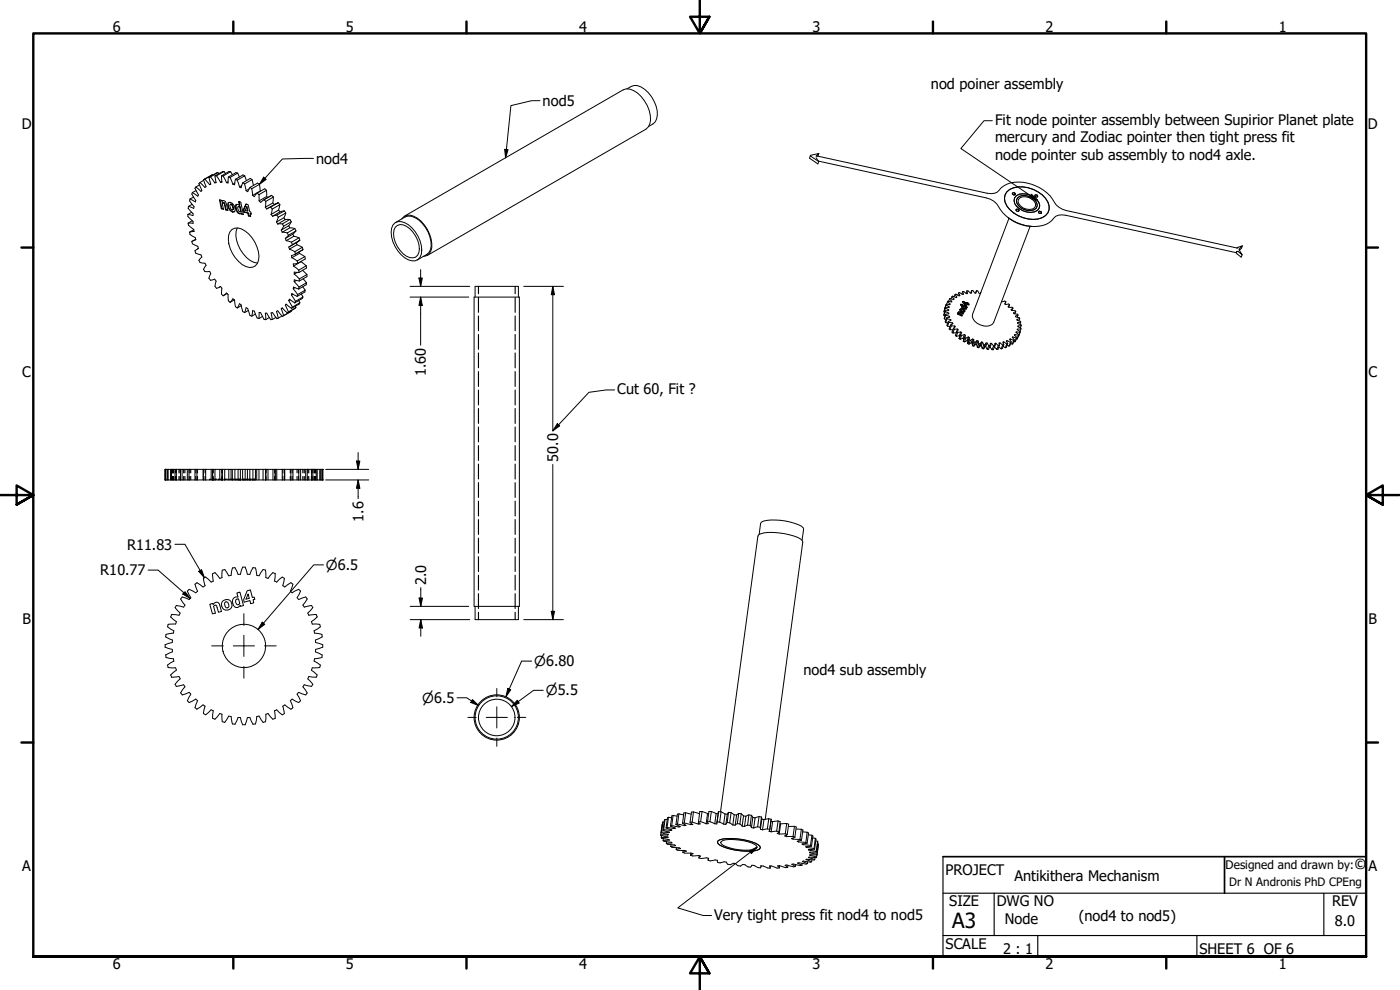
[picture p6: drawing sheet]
<svg xmlns="http://www.w3.org/2000/svg" width="420mm" height="297mm" viewBox="0 0 420 297" stroke-linecap="round" stroke-linejoin="round" font-family="sans-serif">
<defs><g id="words">
<text font-size="6.3" x="285.8" y="278.5">A3</text>
<text font-size="4.5" x="406.4" y="260.8">©</text>
<g font-size="4.4">
<text x="33.8" y="9.6">6</text>
<text x="103.8" y="9.6">5</text>
<text x="173.8" y="9.6">4</text>
<text x="243.8" y="9.6">3</text>
<text x="313.8" y="9.6">2</text>
<text x="383.8" y="9.6">1</text>
<text x="279.4" y="26.7">nod poiner assembly</text>
<text x="162.9" y="31.9">nod5</text>
<text x="6.5" y="38.8">D</text>
<text x="298.6" y="37.5">Fit node pointer assembly between Supirior Planet plate</text>
<text x="410.5" y="38.8">D</text>
<text x="298.6" y="42.7">mercury and Zodiac pointer then tight press fit</text>
<text x="298.6" y="47.9">node pointer sub assembly to nod4 axle.</text>
<text x="94.9" y="49.1">nod4</text>
<text x="6.7" y="113">C</text>
<text x="127.8" y="112.8" transform="rotate(-90 127.8 112.8)">1.60</text>
<text x="410.7" y="113">C</text>
<text x="185.3" y="118.2">Cut 60, Fit ?</text>
<text x="167.5" y="138.5" transform="rotate(-90 167.5 138.5)">50.0</text>
<text x="109.1" y="156.5" transform="rotate(-90 109.1 156.5)">1.6</text>
<text x="38.1" y="164.9">R11.83</text>
<text x="30.1" y="172.7">R10.77</text>
<text x="127.9" y="175.5" transform="rotate(-90 127.9 175.5)">2.0</text>
<text x="6.7" y="187.3">B</text>
<text x="410.7" y="187.3">B</text>
<text x="241.1" y="202.5">nod4 sub assembly</text>
<text x="6.7" y="261.5">A</text>
<text x="283.8" y="262.4">PROJECT</text>
<text x="410.7" y="261.5">A</text>
<text x="304.5" y="264.3">Antikithera Mechanism</text>
<text x="214.3" y="275.9">Very tight press fit nod4 to nod5</text>
<text x="284.9" y="272">SIZE</text>
<text x="299.1" y="272">DWG NO</text>
<text x="399.8" y="271.9">REV</text>
<text x="301.6" y="277.4">Node</text>
<text x="323.8" y="276.2">(nod4 to nod5)</text>
<text x="400.6" y="277.8">8.0</text>
<text x="283.8" y="284.7">SCALE</text>
<text x="301" y="286.3">2 : 1</text>
<text x="360" y="286.2">SHEET 6 OF 6</text>
<text x="33.8" y="290.6">6</text>
<text x="103.8" y="290.6">5</text>
<text x="173.8" y="290.6">4</text>
<text x="243.8" y="290.6">3</text>
<text x="313.8" y="290.6">2</text>
<text x="383.8" y="290.6">1</text>
</g>
<g font-size="4.1">
<text x="97.8" y="171">⌀6.5</text>
<text x="160.4" y="199.9">⌀6.80</text>
<text x="163.8" y="208.6">⌀5.5</text>
<text x="126.7" y="210.9">⌀6.5</text>
</g>
<text font-size="3.6" x="367.8" y="260.8">Designed and drawn by:</text>
<text font-size="3.5" x="368.9" y="265.9">Dr N Andronis PhD CPEng</text>
</g></defs>
<!-- layer: Visible (ANSI) -->
<g fill="none" stroke="#000" stroke-width=".3">
<path d="M188.2 26.7a3.7 3.7 0 0 1 5.3 .1 9.5 9.5 0 0 1 3.6 8.9l-.5 .9-1.9 1.3M57 59.7l-.1 .6 1.4 1.7-.2 .5-1.5-.6M57.7 57.8l-.1 .4 1.2 1.9-.2 .5-1.6-.9M58.1 59.1l-1.1 .6M58.8 56.1l-.3 .4 1.1 2-.2 .4-1.7-1.1M58.8 57.2l-1.1 .6M59.9 55.5l-1.1 .6M60 54.8l-.3 .3 .9 2-.3 .3-1.5-1.3M61.1 54.1l-1.1 .7M61.5 53.7l-.4 .3 .7 2-.3 .2-1.5-1.4M62.7 53.2l.5 2-.3 .2-1.4-1.7M63.2 53.1l1.2 1.7"/>
<path d="M63.2 53.1l-.5 .1M63.8 52.4l-2.5 1.4M63.8 52.5l-2.3 1.2M64.5 52.8l.4 2h-.5M64.8 54.6l-.4 .2M65 52.7l1.2 2M65 52.7l-.5 .1M65.4 51.8l-2.7 1.4M65.7 52.1l-.3-.3-2.2 1.3M66 60l.6 2.6 .5 .1M66.5 52.8l.1 1.9h-.4M66.5 52.8h.5"/>
<path d="M66.6 54.4l-.4 .3M67 52.8l1 2M67.3 51.5h-.5l-2.3 1.3M67.6 52.1l-.3-.6-2.3 1.2M68.5 54.6l-.5 .2M68.5 53.1v1.8l-.5-.1M68.5 53.1l.5 .1M69 53.2l.9 2.1M69.2 51.5h-.5l-2.2 1.3M69.7 52.4l-.5-.9-2.2 1.3M70.4 55l-.5 .3M70.7 53.8l-.3 1.6-.5-.1"/>
<path d="M70.7 53.8l.5 .2M71.2 54l.7 2.1M71.2 54l2.2-1.3 .6 1.5M71.3 51.9l-.5-.1-2.3 1.3M71.8 53.1l-.5-1.2-2.3 1.3M72.5 55.7l-.6 .4M72.9 54.8l-.6 1.5-.4-.2M72.9 54.8l.5 .4M73.4 55.2l.5 2M73.4 55.2l2.2-1.3 .5 1.7M73.4 52.7l-.5-.2-2.2 1.3M74.7 56.7l-.8 .5"/>
<path d="M75 56.2l-.7 1.3-.4-.3M75 56.2l.6 .4M75.6 56.6l.2 2M75.6 53.9l-.5-.4-2.2 1.3M77.2 57.9l-.9 1.1-.5-.4M77.2 57.9l.5 .5M77.7 58.4l.1 1.9M77.9 55.3l.2 2M77.9 55.3l-2.3 1.3M77.9 55.3l-.6-.4-2.3 1.3M78.2 57.3l-2.4 1.3M79.2 59.9l2.3-1.3z"/>
<path d="M79.2 59.9l-1 .8-.4-.4M79.2 59.9l.6 .5M80 57.1l.1 1.9M80 57.1l-2.3 1.3M80 57.1l-.5-.5-2.3 1.3M80.3 59.3l-.2-.3-2.3 1.3M81.5 58.6l.5 .5M82 59.1l-.1 1.8M82 59.1l-2.2 1.3M243.2 46.7l-.2 .8 2.4 1.7 .3-.7M244.9 47.3l.8 1.2M245.4 46.8l.3-.8-2.5 .7 2.5 1.8"/>
<path d="M245.6 48.3l50.4 11.1a5.8 5.8 0 0 1 4.2 3.5 12.6 12.6 0 0 0 13.7 4.4 7.4 7.4 0 0 0 2.9-2.4l1.8-.4 1.2 .1 51.3 11.2M245.7 46l-.8 .8 51.3 11.2a3.5 3.5 0 0 0 4.2-1.6 9.3 9.3 0 0 1 9.2-1.1 12.3 12.3 0 0 1 7.4 6.2l1.9 1.3 1.2 .4 51.1 11.2M302.1 57.6a7.1 7.1 0 0 1 7.9-.8 6.7 6.7 0 0 1 4.9 6 4.9 4.9 0 0 1-6.2 2.9 9.2 9.2 0 0 1-7.1-5v-2.1zM302.2 57.5a7.4 7.4 0 0 1 8-.6 7.4 7.4 0 0 1 4.7 5 4 4 0 0 1-4.9 3.9 9.8 9.8 0 0 1-7.9-4.1 3.4 3.4 0 0 1 .1-4.2zM303.8 57.9h.7l.3 .3-.2 .3h-.4l-.4-.3zM305.1 58.7a5 5 0 0 1 6.9 3 2.31 2.31 0 0 1-2.6 2 4.9 4.9 0 0 1-5.1-3.6l.2-.8zM305.4 59.4a3.8 3.8 0 0 1 5.9 2.4 2.26 2.26 0 0 1-2.9 1.3 3.7 3.7 0 0 1-3.3-3zM305.7 59.8a3.2 3.2 0 0 1 5.1 1.3v.7a2.08 2.08 0 0 1-2.8 .9 3.2 3.2 0 0 1-2.5-2.3zM310.6 58.6h.7v.5h-.4l-.3-.2zM56.4 64.3v.7l1.5 1.4 .1 .6h-1.5M56.5 67l.1 .6 1.5 1.2 .2 .7-1.4 .2M56.6 61.9l-.1 .6 1.5 1.6-.1 .6-1.5-.4"/>
<path d="M56.9 69.7l.1 .6 1.6 1 .2 .7-1.2 .5 .1 .6 1.7 .8 .2 .6M57.5 63.7l-1.1 .6M57.7 61.3l-1.1 .6M57.7 66.2l-1.2 .8M58.2 68.9l-1.3 .8M58.7 71.8l-1.1 .6M59.6 74.5l-1.1 .8 .3 .7 1.5 .5 .3 .6-.9 1 .3 .7 1.5 .2 .3 .6-.7 1.2 .4 .7 1.4-.1 .3 .6-.5 1.5 .5 .6 1.2-.3 .5 .6-.4 1.5 .5 .6 1.2-.5M59.6 74.5l-.4 .2M66.6 62.6h-.2l.7 .2-.4-1.9 .3-.1 .4 .5 .3 1.7 .2-.1M66.6 60.4a.92 .92 0 0 1 1 0 .92 .92 0 0 1 .4 1l.4 1.7-.7-.1M66.8 60.8l.6 .1 .5 2 .4 .1M66.8 60.2l-.2 .2-.1-.3-.6-.2 .5 2.7"/>
<path d="M68.5 60.9a1.53 1.53 0 0 1 2 1.5v1a1.53 1.53 0 0 1-2.1-1.5zM68.7 60.7a1.97 1.97 0 0 0 1.7 2.8M69 61.4l.1-.1a1.22 1.22 0 0 1 .7 1.7l-.6-.5zM69.1 61.3l.2-.1a1.14 1.14 0 0 1 .5 1.8M69.6 68.9a3.3 3.3 0 0 1 4 .4 9.7 9.7 0 0 1 4 8.8 2.56 2.56 0 0 1-3.9 1.9 9.6 9.6 0 0 1-5.1-9.4l.4-1zM71 61.3a1.97 1.97 0 0 0 1.2 2.7M71.2 68.4a8.5 8.5 0 0 0 2.8 8.9l1.1 .9 2.2 .7M71.5 62h.6h-.6a.98 .98 0 0 0 .7 1.5M71.8 60.5l.2 1-.2 .1-.2-1.1 .7 .1 .7 3.8-.6-.2M71.8 61.6a.68 .68 0 0 0-1-.1l-.1 1a1.62 1.62 0 0 0 1.4 1.6M72.1 62l.3 1.4-.2 .1-.2-1.4M72.1 64.1l.4-.2v.2"/>
<path d="M72.3 64l.1 .2h.6M72.4 63.4l-.2 .1M73 63l.2 .7M73.2 63.7l1.3 .2 .2 .8M73.2 63.7l1.3 .2M73.2 62.9l.1 .7M73.9 61.2l-.9 1.8 .8-1.8 .7 .2 .4 2.1 .4 .1 .1 .6-.3-.1M74 62.1l.1-.1 .2 1.3-.7-.2zM74 62.1l.3 1.2M74.4 64l.1 .8h.7M75.4 64.1h-.3l.1 .9-.7-.2M79.8 60.4l-.2 1.8"/>
<path d="M81.2 62.1l-1.1 .6-.5-.5M81.2 62.1l2.3-1.3-3.1 1.7M81.2 62.1l.5 .6M81.4 64.3l2.2-1.3 .4 .6-2.2 1.3M81.4 64.3l.4 .6M81.7 62.7l-.3 1.6M82.3 61.4l-.4-.5-2.3 1.3M83 66.6l2.2-1.3 .4 .6-2.2 1.3M83 66.6l.4 .6M83.1 64.5l-1.3 .4M83.1 64.5l.4 .7M83.5 65.2l-.5 1.4"/>
<path d="M83.5 60.8l.5 .6M84 61.4l-.4 1.6M84 61.4l-2.3 1.3M84.4 69l2.3-1.3 .3 .7-2.3 1.3M84.4 69l.3 .7M84.7 69.7l1.5 .2M84.8 67.2h-1.4M84.8 67.2l.3 .6M85.1 67.8l-.7 1.2M85.3 63.3l-1.3 .3M85.3 63.3l-2.2 1.2M85.3 63.3l.5 .6"/>
<path d="M85.6 71.5l2.3-1.2 .3 .6-2.3 1.3M85.6 71.5l.3 .7M85.8 63.9l-.6 1.4M85.8 63.9l-2.3 1.3M85.9 72.2l1.6 .5M86.2 69.9l.4 .7M86.6 70.6l-1 .9M86.9 74.7l1.6 .8M87 68.4l1.5 .2M87 65.9h-1.4M87 65.9l-2.2 1.3M87 65.9l.4 .6"/>
<path d="M87.4 66.5l-.7 1.2M87.4 66.5l-2.3 1.3M87.5 72.7l.3 .7M87.6 77.3l1.6 1M87.8 73.4l-1.1 .7 .2 .6M87.8 73.4l2.2-1.3-3 1.8M88.1 79.8l1.6 1.3M88.2 70.9l1.5 .5M88.5 68.6l-2.3 1.3M88.5 75.5l.2 .7M88.5 68.6l.3 .7M88.6 76.2l2.3-1.3-2.2 1.3"/>
<path d="M88.7 76.2l-1.2 .5 .1 .6M88.8 69.3l-.9 1M88.8 69.3l-2.2 1.3M88.9 72.8l.3 .6-2.3 1.3M89.2 73.4l1.5 .8M89.2 78.3l.1 .7M89.3 79l-1.3 .2 .1 .6M89.7 75.6l.2 .4-2.3 1.3M89.7 71.4l-2.2 1.3M89.7 71.4l.3 .7M89.9 76l1.6 1M90.3 78.4l-2.2 1.4"/>
<path d="M90.3 78.5l1.6 1.2M90.7 74.2l-2.2 1.3M90.7 74.2l.2 .7M91.5 77l.1 .7-2.3 1.3M91.5 77l-2.3 1.3M91.9 79.7l.1 .7-2.3 1.3M91.9 79.7l-2.2 1.4M118.5 66.9a3.6 3.6 0 0 1 4.1 .5 9.8 9.8 0 0 1 3.8 8.8 2.55 2.55 0 0 1-3.8 1.8 9.6 9.6 0 0 1-5.1-9.5l.4-1zM118.6 68.2a2.41 2.41 0 0 1 3.4-.3 8.3 8.3 0 0 1 3.7 7.8 2.25 2.25 0 0 1-3.7 1.2 8.3 8.3 0 0 1-3.8-7.9zM118.7 66.7l2.9-1.6a3.8 3.8 0 0 1 4 .9 9.6 9.6 0 0 1 3.6 8.9l-.5 .9-.6 .6-2.9 1.6M120.6 65.7a2.73 2.73 0 0 1 3.5-.9 9.7 9.7 0 0 1 5.2 10.6l-.6 .8-.7 .5-1 .2M121.4 64.8l65.6-37.8a4.1 4.1 0 0 1 4.3 .9 10 10 0 0 1 3.7 9.3l-.4 .9-.8 .7-65.6 37.9"/>
<path d="M302.5 65.2a11.8 11.8 0 0 0 7.1 2.7M302.8 65.5l-10.9 28.8a3.5 3.5 0 0 0 3.4 3.5 2.58 2.58 0 0 0 2.9-1.1l11-28.8M304.9 62.9h.7l.3 .2-.2 .3h-.4l-.4-.3zM311.7 63.5h.7v.5l-.7-.2v-.3l.3-.1 .4 .1v.5h-.4l-.3-.2zM371.2 74.4l1.6-.6-.9 .9 .9 1.7-1.2-.9-.5-.1-.1 .4 1.5 1.4 .3-.8M371.2 74.4h.1M372.8 73.8l-.2 .7-.7 .6 .1-.1M66.2 86l.4 .5-.1 1.7 .5 .6 1-.9 .5 .5v1.8l.5 .5M66.2 86l-.4 .2M68.2 88.1l-1.2 .6M69 90.7l.9-1.1 .5 .4 .3 2 .5 .4M70.3 90l-1.3 .7"/>
<path d="M71.2 92.4l.7-1.3 .4 .4 .6 2 .5 .3M72.4 91.7l-1.2 .7M73.4 93.8l.5-1.5 .4 .3 .7 2 .6 .3M74.5 93.2l-1.1 .6M75.6 94.9l.2-1.7 .5 .2 .9 2 .5 .2M76.7 94.2l-1.1 .7M77.7 95.6l.1-1.8h.4l1 2 .6 .1M78.8 94.9l-1.1 .7M80.8 95.3l-1 .6M81.7 95.9h-.5l-1.1-1.9h-.5l.2 1.9M82.8 95.2l-1.1 .7M83.5 95.4l-.4 .2-1.3-1.8-.4 .1 .3 2"/>
<path d="M84.4 92.7l.7 2M84.4 92.7l.3-.3 1.5 1.5M84.6 94.8l-1.1 .6M84.8 92.4l-.4 .3M85.1 94.7l-.3 .2-1.4-1.7-.4 .2 .5 2M85.6 91.6l1 2M85.6 91.6l.3-.3 1.6 1.2M86 91.3l-.4 .3M86.6 93.6l-.4 .3M86.7 90.2l1.1 1.9M86.7 90.2l.2-.4 1.6 1.1M87.1 89.9l-.4 .3"/>
<path d="M87.3 93.2l.1 .2-2.3 1.3M87.4 93.4l-2.4 1.4M87.5 88.5l1.2 1.9M87.5 88.5l.1-.4 1.6 .8M87.8 92.1l-.3 .4M87.9 88.3l-.4 .2M88 86.6l1.3 1.8M88 86.6l.1-.5 1.6 .6M88.3 84.5l1.4 1.6M88.3 82.2l1.5 1.5M88.5 86.3l-.5 .3M88.6 91.8l.2 .5-2.2 1.3"/>
<path d="M88.7 90.4l-.2 .5M88.8 92.3l-2.6 1.6M88.9 84.1l-.6 .4M89.2 81.7l-.9 .5M89.3 88.4l-.1 .5M89.7 90.2l.3 .6-2.2 1.3M89.7 81.1v.6M89.7 81.7l-1.4-.1v.6M89.7 86.1v.6M89.8 84.3l-1.5-.3v.5M89.8 83.7v.6M90 90.8l-.3 .5-2.2 1.2"/>
<path d="M90.4 88.2l.5 .9-2.2 1.3M90.8 81.1l1.3 1.3-2.3 1.3M90.8 86l.8 1.1-2.3 1.3M90.9 89.1l-.2 .5-2.2 1.3M91 83.6l1 1.2-2.3 1.3M91.6 87.1l-.1 .5-2.3 1.3M92 84.8l-.1 .6-2.2 1.3M92.1 82.4v.6l-2.3 1.3M142.3 89.1h13.6v92.8h-13.6zM142.6 89.1v-3.2h13v3.2M283.7 93.5l1 .4 .1 .2-1 .2M283.7 93.5l-.4 1.1 .3 .2"/>
<path d="M283.7 93.2l-.4 1.4M283.7 93.2v.3M283.7 92.4l1 .5v.3h-1M283.7 92.4l-.4 1.2 .2 .1M283.8 92.2l-.5 1.4M283.8 92.2l-.1 .2M283.8 94.3l-.4 1.4M283.8 94.3v.3M283.8 94.6l1.1 .3 .1 .3-.9 .2M283.8 94.6l-.4 1.1 .5 .2M283.9 91.5l1 .6-.1 .2-1-.1M283.9 91.5l-.3 1.2"/>
<path d="M284 91.3l-.5 1.3M284.1 95.4l-.4 1.1 .1 .3M284.1 95.4l.1 .3M284.2 95.7l1.1 .2 .1 .2-.8 .4M284.2 95.7l-.4 1.1 .6 .1M284.4 90.6l.8 .6-.1 .2-1.1-.1-.1 .2M284.4 90.6l-.3 .7M284.6 96.5l-.4 1.1 .2 .3M284.6 96.5l.2 .2M284.7 92.9l-.1 .3M284.7 93.9l-.1 .3M284.8 96.7l1 .1 .2 .3-.7 .4"/>
<path d="M284.8 96.7l-.4 1.2 .7 .1M284.9 92.1l-.1 .2M284.9 89.7l.8 .8-.1 .1-1.1-.2-.1 .2M284.9 89.7l-.2 .7M284.9 94.9l-.1 .3M285.3 97.5l-.4 1.2 .2 .2M285.3 97.5l.2 .3M285.3 95.9l-.1 .3M285.5 97.8h1.1l.1 .2-.6 .5M285.5 97.8l-.4 1.1 .9 .1M285.7 89l.7 .7-.2 .2-1.1-.3-.2 .1M285.7 89l-.2 .6"/>
<path d="M285.8 96.8l-.1 .5M286.1 98.5l-.4 1.2 .3 .2M286.1 98.5l.3 .3M286.4 98.8l1-.1 .2 .3-.5 .5M286.4 98.8l-.4 1.1h.9M286.6 97.8l-.3 .6M286.6 88.4l.6 .7-.2 .2-1.1-.5-.2 .2M286.6 88.4l-.2 .6M287.1 99.5l-.4 1.2 .3 .2M287.1 99.5l.3 .3M287.4 99.8l.9-.2 .3 .2-.3 .6M287.4 98.7l-.4 1.2"/>
<path d="M287.4 99.8l-.4 1.1 .9-.2M287.4 93.9l.2 .1-.3 .2M287.4 94l-.1 .2 1.4 .7 .1-.3M287.5 93.8l.5-.2 1.1 .5M287.6 94v-.3l.2-.2 1.3 .6-.1 .2-1-.4-.1 .2M287.7 87.9l.4 .8-.2 .1-1-.5-.3 .1M287.7 87.9l-.3 .6M287.8 94v.2l1 .4M287.8 94.2l1 .4M288 92.9a.91 .91 0 0 1 1.6 .6M288.1 92.8a.89 .89 0 0 1 .9-.1 .89 .89 0 0 1 .5 .8 .89 .89 0 0 1-.9 .1 .89 .89 0 0 1-.5-.8zM288.2 91.5l.6 .3-.2 .3"/>
<path d="M288.3 99.6l-.4 1.1 .2 .2M288.4 93a.58 .58 0 0 0 .8 .4M288.4 93h.5l.3 .4M288.4 93l.3 .3 .5 .1M288.4 91.3l-.1 .3M288.4 91.3l-.2 .2M288.8 91.8l-.2 .2a1.02 1.02 0 0 0 1.4 .7M288.9 90.7l1 1.1 .4-.5 .4 .3 .1-.3-.4-.3M288.9 87.5l.3 .8-.3 .1-.9-.6-.3 .1M288.9 87.5l-.2 .7M289 92.1l.5 .5 .2-.2M289.1 90.4l-.2 .3 .1-.2"/>
<path d="M289.1 91.9l.7 .5h-.5l-.3-.2zM289.2 93.3v.1M289.3 90.9l.6 .3M289.8 91.5l-.5-.6 .4 .7M289.8 92.4h-.1M289.9 91.2l-.2 .4zM290 92.4l.1 .1M290 92.6v.1M290.1 90.9l-1.1-.4 1.1 .5M290.2 90.7l.3 .3zM290.2 90.7l-.1 .3 .1-.2M290.2 87.3l.2 .8h-.4l-.8-.7-.3 .1"/>
<path d="M290.2 87.3l-.3 .7M290.2 92.2l-1.8-.9 1.9 .8-.3 .3v.3M290.5 90.9l-.1 .2 .4 .2M291.6 87.2h.4l.6 .8h.3l.1-.8M291.6 87.2v.8l-1.4-.7M291.6 87.2l-.3 .8M293 87.2l.4 .1 .5 .8h.3l.1-.2M293 87.2l-.2 .8M294.4 87.7l-.1 .3M300.6 90.5l.9-.2 .4 .2-.4 .7 .3 .2 .9-.2 .3 .2M301.8 90.6l-.2 .7M303 91.4l-.5 .6 .3 .2h.9l.3 .2"/>
<path d="M303 91.4l-.3 .8M304 92.4l-.6 .5 .2 .3h1l.2 .3M304 92.4l-.3 .8M304.8 93.5l-.7 .4 .2 .2 1.1 .2 .1 .2M304.8 93.5l-.2 .6M305 99.6l-.1 .2M305.5 94.5l-.8 .4 .1 .2 1.1 .2 .1 .3M305.5 94.5l-.2 .7M306 95.6l-.9 .2 .1 .3 1.1 .3v.3M306 95.6l-.2 .7M306.1 99.7l-1.1-.1-.1 .2 .9 .6M306.1 99.7l-.5 1.2"/>
<path d="M306.1 99.7l-.4 1.1M306.3 96.7l-.9 .1v.3l1.1 .4v.2M306.3 96.7l-.2 .6M306.4 98.7h-1.1v.2l.9 .6-.1 .2M306.4 98.7l-.3 .7M306.5 97.7l-1.1 .1v.2l1 .5v.2M306.5 97.7l-.3 .7M287.8 101.6l.3 .2M288.3 100.4l-.5 1.2 .5-1.2M288.3 100.4l.3 .3M288.6 100.7l.8-.3 .3 .2-.2 .6M288.6 100.7l-.5 1.1 .9-.3"/>
<path d="M289.1 102.4l.3 .2M289.4 100.4l-.4 1.1 .3 .2M289.5 101.2l.4 .3M289.6 100.7l-.5 1.7 .4-1.2M289.9 101.5l.7-.4 .3 .1v.8M289.9 101.5l-.5 1.1 .8-.4M290.4 103.1l.4 .2M290.6 101.1l-.4 1.1 .3 .2 .4-1.2M290.9 102l-.5 1.1 .1-.7M290.9 102l.3 .1M291.2 102.1l.7-.4 .3 .1 .1 .8M291.2 102.1l-.4 1.2 .7-.4"/>
<path d="M291.8 103.7l.4 .2M291.9 101.7l-.4 1.2 .3 .1 .4-1.2M292.3 102.6l-.5 1.1v-.7M292.3 102.6l.4 .1M292.7 102.7l.5-.5 .3 .1 .3 .8M292.7 102.7l-.5 1.2 .6-.6M293.2 102.2l-.4 1.1 .3 .1 .4-1.1M293.3 104.3h.4M293.8 103.1l-.5 1.2-.2-.9M293.8 103.1l.3 .1M294.1 103.2l.5-.6 .3 .1 .3 .7M294.1 103.2l-.4 1.1 .4-.6"/>
<path d="M294.6 102.6l-.5 1.1 .4 .1 .4-1.1M294.8 104.6l.4 .1M295.2 103.4l-.4 1.2-.3-.8M295.2 103.4l.4 .1M295.6 103.5l.3-.6h.3l.5 .8M295.8 103.1l-.6 1.6 .4-1.2M296.2 102.9l-.4 1.1h-.3M296.7 103.7l-.4 1.1-.5-.8M296.7 103.7h.4M297.1 103.7l.1-.7h.4l.6 .8M297.1 103.7l-.4 1.1h-.4M297.6 103l-.5 1.2h-.2"/>
<path d="M298.2 103.8l-.5 1.1-.6-.7M298.2 103.8h.3M298.5 103.8l-.4 1.1h-.4M298.9 103l-.5 1.1M299.6 103.7l-.7-.7h-.4v.8M299.6 103.7l-.4 1.1-.8-.7M299.9 103.7l-.4 1.1h-.3M299.9 103.7h-.3M300.1 102.9l-.2 .5M300.9 103.5l-.8-.6h-.3l.1 .8M300.9 103.5l-.4 1.2-.7-.6M301.2 102.6l-.1 .4"/>
<path d="M301.2 103.4l-.4 1.2-.3 .1M301.2 103.4l-.3 .1M302.1 103.2l-.9-.6h-.3l.3 .8M302.1 103.2l-.4 1.1-.7-.4M302.3 102.2l-.2 .3M302.4 103.1l-.4 1.1-.3 .1M302.4 103.1l-.3 .1M303.2 101.7l-.1 .3M303.2 102.7l-.9-.5-.3 .1 .4 .8M303.2 102.7l-.4 1.2-.6-.3M303.5 102.6l-.7 1.3M303.5 102.6l-.3 .1"/>
<path d="M304 101.1l-.1 .2M304.2 102.1l-1-.4-.2 .1 .5 .8M304.2 102.1l-.4 1.2-.5-.2M304.4 102l-.6 1.3M304.4 102l-.2 .1M304.6 100.4l-.1 .2M305 101.4l-1-.3-.2 .1 .6 .8M305 101.4l-.4 1.2-.4-.1M305.2 101.2l-.6 1.4M305.2 101.2l-.2 .2M305.6 100.6l-1-.2-.2 .1 .8 .7M305.6 100.6l-.4 1.2-.2-.1"/>
<path d="M305.7 100.8v.1M305.8 100.4l-.6 1.4M305.8 100.4l-.2 .2M49.5 144v-3.2h.2v3.2M49.5 144h.1M49.5 140.8h.1M49.5 144h9.6M49.5 140.8v3.2M49.7 140.8h.1M49.8 144v-3.2h.4v3.2M50.2 140.8h.3M50.5 144v-3.2h.7v3.2"/>
<path d="M51.2 140.8h.3M51.5 144v-3.2h1v3.2M52.5 140.8h.4M52.9 144v-3.2h1.3v3.2M54.2 140.8h.5M54.7 144v-3.2h1.5v3.2M56.2 140.8h.5M56.7 144v-3.2h1.8v3.2M58.5 140.8h.6M59.1 144h1.9M61 140.8h-1.9v3.2M61 140.8v3.2"/>
<path d="M61 144h.7M61 140.8h.7M61.7 144h2.1M63.4 140.8h-1.7v3.2M63.8 140.8h-.4v3.2M63.8 140.8v3.2M63.8 144h.7M63.8 140.8h.7M64.5 144h2.2M66 140.8h-1.5v3.2M66.6 140.8h-.6v3.2M66.6 140.8l.1 3.2"/>
<path d="M66.6 140.8v3.2M66.7 144h.7M66.7 140.8h.7M67.4 144h2.3M68.7 144v-3.2h.6v3.2M68.7 140.8h-1.3v3.2M69.3 140.8h.4v3.2M69.7 144h.8M69.7 140.8h.8M70.5 144h2.3M71.5 144v-3.2h.6v3.2M71.5 140.8h-1v3.2"/>
<path d="M72.1 140.8h1.5M72.8 144h.8M72.8 140.8v3.2M73.6 144h2.3M74.3 144v-3.2h.7v3.2M74.3 140.8h-.7v3.2M75 140.8h.9v3.2M75.9 144h.8M75.9 140.8h.8M76.7 144h2.3M77 144v-3.2h.7v3.2M77 140.8h-.3v3.2"/>
<path d="M77.7 140.8h1.3v3.2M79 144h.7M79 140.8h.7M79.7 144h2.2M79.7 144v-3.2h.7v3.2M79.8 140.8v3.2M80.4 140.8h1.5v3.2M81.9 144h.7M81.9 140.8h.7v3.2M82.6 144h2.1M82.6 144v-3.2h.5v3.2M83.1 140.8h1.6v3.2"/>
<path d="M84.7 144h.6M84.7 140.8h.6M85.3 144h2M85.3 144v-3.2l.2 3.2M85.5 140.8h1.8v3.2M87.3 144h9.6M87.3 140.8h.6M87.9 140.8h1.8v3.2M87.9 140.8v3.2M89.7 140.8h.5M90.2 140.8h1.5v3.2M90.2 140.8v3.2"/>
<path d="M91.7 140.8h.5M92.2 140.8h1.3v3.2M92.2 140.8v3.2M93.5 140.8h.4M93.9 140.8h1v3.2M93.9 140.8v3.2M94.9 140.8h.3M95.2 140.8h.8v3.2M95.2 140.8v3.2M96 140.8h.1M96.1 140.8h.5v3.2M96.1 140.8v3.2"/>
<path d="M96.6 140.8h.1M96.7 140.8h.2v3.2M96.7 140.8v3.2M96.9 144h.1M96.9 140.8h.1M96.9 140.8v3.2M54.2 179.7l1.3 1.9-.4 .5M56.8 176.8l-.6 .5 1.1 2-.5 .6-2.1-.8-.5 .6M59.1 174.8l1.8 1.3M59.1 174.8l-.6 .5 .8 2.1-.5 .5-2.1-1.1M61.7 173.1l1.7 1.6M61.7 173.1l-.7 .4 .5 2.2-.5 .4"/>
<path d="M63.8 172.1l.2 2.3-.6 .3M63.8 172.1l.7-.3 1.5 1.7 .6-.2 .1-2.2 .7-.2 1.3 1.9 .7-.2M70.9 179.9l.7-.2 .4 1.4-.5 .3-.4-.1-.4-.6zM71.1 177.9l.9-.2 1.1 4-.9 .2-.1-.3a1.19 1.19 0 0 1-1.4 .7 1.19 1.19 0 0 1-.9-1.3 1.34 1.34 0 0 1 .2-1.4 1.34 1.34 0 0 1 1.4-.5zM74.2 177.3l.9-.3 .6 2.3 .6-.2 .2 .7-.6 .1 .3 1-1 .2-.2-.9-1.7 .5-.2-.8zM74.2 172.3l-.6-2.1h-.8l-.6 2.1h-.8l-.9-2-.7 .1-.4 2.2M74.3 172.3h.7l.9-2 .8 .1 .4 2.2 .7 .2 1.2-1.9 .7 .2 .1 2.2M74.5 178.2l.3 1.3-1 .3zM81.9 171.8l-1.5 1.7-.6-.2M81.9 171.8l.7 .3-.2 2.3M82.4 174.4l.6 .3 1.7-1.6 .4 .3 .2 .1-.4 2.2 .6 .4M85.5 176.1l1.8-1.3 .6 .5-.8 2.1 .6 .5"/>
<path d="M87.7 177.9l2-1.1 .5 .5-1 2.1 .4 .5 2.1-.8 .5 .6-1.3 1.9M227.8 160.3l.5-3.3a3.2 3.2 0 0 1 3-1 16.4 16.4 0 0 1 9.7 2.4l.2 .4-.5 3.3M49.5 194.2l2.2 .6v.3l.1 .5-2.1 .9M49.6 193.4v.8M49.7 191.1l2 .9M49.7 196.5l.1 .8 2.2 .4M50.5 187.3l-.2 .8 1.9 1.2-.2 .7M51.5 184.4l-.3 .7 1.7 1.4-.2 .7M51.8 192l-.1 .8-2.2 .7M52 190l-2.2 .3-.1 .8M52 197.7l.2 .7-1.9 1.2 .2 .7M52.7 187.2l-2.3 .1"/>
<path d="M52.9 181.7l2.2 .5M52.9 181.7l-.4 .6 1.6 1.6-.3 .7-2.3-.2M62.9 181.3l1-.3 .1 .3a1.02 1.02 0 0 1 1-.7 1.02 1.02 0 0 1 1 1l.5 1.9-.9 .2-.5-1.8-.3-.3h-.3l-.4 .3 .5 2.1-.8 .2zM67.6 180.7a.93 .93 0 0 1 1.1 .5 .93 .93 0 0 1-.4 1.2l-.5-.1-.2-.2a1.12 1.12 0 0 1 0-1.4zM90.9 181.6l.4 .6 2.2-.5 .4 .6-1.5 1.7 .3 .6 2.2-.2 .3 .7-1.8 1.4M93.5 186.6l.2 .6M93.7 187.2l2.3 .1 .2 .8-1.9 1.2 .1 .7 2.2 .3 .1 .8-2.1 .9M94.4 197.7l-.1 .7 1.9 1.2-.3 .7M94.6 195.6l2.1 .9-.1 .8-2.2 .4M94.7 192.1v.7l2.2 .6v.8l-2.2 .7v.7M142.6 181.9v4h13v-4M50.4 200.3l2.3 .1"/>
<path d="M52.5 205.3l.4 .7M52.7 200.4l.2 .7-1.7 1.4 .3 .7M53.7 203l-2.2 .2M53.8 203l.3 .6M54.1 203.7l-1.6 1.6M54.2 207.9l.5 .6 2.1-.8 .5 .6-1.1 2M55.1 205.4l-2.2 .5M55.1 205.5l.4 .6-1.3 1.8M56.2 210.3l.6 .5M56.7 210.8l2-1 .2 .1 .4 .3-.8 2.2 .6 .4M60.9 211.5l-1.8 1.3M61 211.5l.5 .4-.5 2.2 .7 .4"/>
<path d="M63.4 213l-1.7 1.5M63.4 213l.6 .3M64 213.3l-.2 2.2 .7 .3 1.4-1.7 .7 .2 .1 2.2 .8 .2 1.1-1.8 .8 .1M69.4 215l.4 2.2 .7 .1M74.2 215.3l-.6 2.1-.8 .1-.6-2.2h-.5h-.3l-.9 2M74.3 215.3h.7l.9 2M77.1 215l-.4 2.2-.8 .1M79.8 214.3l-.1 2.2-.7 .3-1.2-1.9-.7 .1M79.8 214.3l.7-.2 1.4 1.7M82.4 213.3l.2 2.2-.7 .3M90.2 210.3l-.6 .5-1.9-1-.6 .4 .8 2.1-.6 .5-1.8-1.3-.6 .4 .4 1.7a.7 .7 0 0 1-.6 .9l-1.7-1.5-.6 .3M90.9 206.1l1.3 1.8-.4 .6-2.2-.8-.3 .4-.1 .2 1 2"/>
<path d="M91.3 205.5l-.4 .6M92.4 203.7l1.5 1.6M92.7 203l2.2 .2M92.7 203l-.3 .6M93.4 201.1l1.8 1.4-.3 .7M93.9 205.3l-.4 .6-2.2-.5M95.9 200.3l-2.2 .1-.2 .7M198.3 250.5v.1l2.1 .5 .1 .2h-2M198.3 250.5l2.1 .1M198.5 251.3v.2l2.4 .6-1.9 .1M198.5 249.7l-.1 .1 2.1 .5M198.5 249.7l2.2 .1"/>
<path d="M198.5 250.7v.6M198.7 247.4h.1M199 249.1l1.9 .6-.2 .1v-.2M199 246.6h.3M199 246.6l-.7 3.9M199 246.6l-.5 3.1M199 252.2l.2 .2 2.3 .3 .2 .2-1.7 .2M199.1 251.6l-.1 .6M199.2 248.9l2.2 .3M199.2 248.9l-.2 .2M199.6 245.9h.6M199.6 245.9l-.2 .2-.4 3"/>
<path d="M199.6 245.9l-.4 3M199.9 248.4l1.7 .6-.2 .2v-.2M200 253.1l2.8 .6-1.5 .3M200 252.5v.6M200.2 248.3l2.2 .3M200.2 248.3l-.3 .1M200.4 250.3v.3l.1-.3M200.6 245.2l.9 .1M200.6 245.2l-.3 .2-.4 3M200.6 245.2l-.4 3.1M201.2 247.8l1.5 .7-.3 .1v-.2M201.3 254l.4 .2 2.1 .2 .5 .2-1.4 .3"/>
<path d="M201.4 253.4l-.1 .6M201.6 247.7l2.2 .4M201.6 247.7l-.4 .1M202 244.7l1.2 .2M202 244.7l-.4 .1-.4 3M202 244.7l-.4 3M202.9 247.4l1.3 .6-.4 .1v-.3M202.9 254.9l3.1 .5-1.1 .4M203 254.3l-.1 .6M203.3 247.3l2.1 .4M203.3 247.3l-.4 .1M203.8 244.2l1.4 .3"/>
<path d="M203.8 244.2l-.5 .1-.4 3.1M203.8 244.2l-.5 3.1M204.9 247l1 .6-.5 .1 .1-.3M204.9 255.8l3.1 .3-.8 .5M205 255.2l-.1 .6M205.4 246.9l1.9 .5M205.4 246.9l-.5 .1M205.8 243.9l1.6 .4M205.8 243.9h-.6l-.3 3.1M205.8 243.9l-.4 3M207.1 246.7l.8 .7h-.6l.1-.4M207.2 256.6l.7 .2 1.8-.1 .5 .2-.4 .5"/>
<path d="M207.3 256l-.1 .6M207.7 246.7l1.8 .6M207.7 246.7h-.6M208.1 243.6l1.8 .6M208.1 243.6l-.6 .1-.4 3M208.1 243.6l-.4 3.1M209.6 246.6l.5 .6-.6 .1zM209.8 257.4l.6 .2 1.6-.2 .7 .1-.2 .6 .7 .2 1.4-.3 .7 .1M209.8 256.7v.7M210.3 246.5l1.6 .7M210.3 246.5l-.7 .1M210.7 243.5l1.6 .6"/>
<path d="M210.7 243.5h-.7l-.4 3.1M210.7 243.5l-.4 3M212.3 244.1l-.4 3.1 .7-.1-.3-.6M212.3 244.1h.4M212.3 246.5h.8M212.6 257.5l-.1 .5M213.1 246.5l1.4 .7M213.5 243.5l1.4 .6M213.5 243.5l-.7-.1-.5 3.1M213.5 243.5l-.4 3M214.9 244.1l-.4 3.1h.6l.1-.6 .8 .1M214.9 244.1h.6"/>
<path d="M215.3 258.1l.1 .7 .7 .1 1.2-.3 .7 .1 .1 .3a1.29 1.29 0 0 0 2 0l.7 .1 .6 .6 .8 .2 .7-.5h.7a1.37 1.37 0 0 0 1.9 .5l.1-.3 .7 .1 1.2 .6 .8 .1v-.6h.7l1.5 .7h.6M215.3 258.1v.1M215.5 252.3a12.5 12.5 0 0 1 8.5-.1 6.1 6.1 0 0 1 4.2 2.1 2.78 2.78 0 0 1-2.8 1.1 16.7 16.7 0 0 1-9.9-2.3l-.2-.4zM215.5 252.3a12.4 12.4 0 0 1 7.1-.4 11.3 11.3 0 0 1 5.4 2l.2 .4a2.7 2.7 0 0 1-2.9 1.1l-2.9-.1-3-.5a8.4 8.4 0 0 1-3.9-1.7l-.2-.5zM215.6 243.5v.3M215.6 243.5l-.5 3.4M215.6 243.5l.8 .1M216 246.7l1.2 .6M216.2 243.6l11.3-82.7a3.4 3.4 0 0 1 3.1-1.1l4.6 .3a11.6 11.6 0 0 1 5.6 2.1l.1 .5-11.2 83.1M216.4 243.6l1.2 .6M216.4 243.6l-.4 3.1M216.5 252.5a10.4 10.4 0 0 1 6.6-.2 6 6 0 0 1 4.1 1.9l-.2 .3a13.7 13.7 0 0 1-10.5-1.3l-.2-.4z"/>
<path d="M217.6 244.2l-.4 3.1h.6l.5-3M217.6 244.2l.7 .1M218.2 246.8l-.4 .5M218.2 246.8l.8 .1M218.7 243.7l-.4 .6M218.7 243.7l-.5 3.1M218.7 243.7l.7 .1M219 246.9l.9 .7M219.4 243.8l.9 .7M219.4 243.8l-.4 3.1M220.3 244.5l-.4 3.1h.7l.5-3.1M220.3 244.5h.8"/>
<path d="M221.3 247.1l-.7 .5M221.3 247.1l.7 .1M221.7 244.1l-.6 .4M221.7 244.1l-.4 3M221.7 244.1l.8 .1M222 247.2l.7 .7M222.5 244.2l.6 .6M222.5 244.2l-.5 3M223.1 244.8l-.4 3.1 .7 .1 .5-3.1M223.1 244.8l.8 .1M224.4 247.6l-1 .4M224.4 247.6l.7 .1"/>
<path d="M224.7 244.5l-.8 .4M224.7 244.5l-.3 3.1M224.7 244.5l.8 .1M225.1 247.7l.4 .6M225.5 244.6l.4 .7M225.5 244.6l-.4 3.1M225.9 245.3l-.4 3 .7 .1 .4-3M225.9 245.3l.7 .1M227.4 248.1l-1.2 .3M227.4 248.1l.7 .1M227.8 245l-1.2 .4M227.8 245l-.4 3.1"/>
<path d="M227.8 245l.7 .1M228.1 248.2l.1 .6M228.4 259.8v.3M228.5 245.1l.1 .6-.4 3.1M228.5 245.1l-.4 3.1M228.6 245.8l.7 .1M229.3 245.9l-.4 3.1-.7-.2M230.3 248.7l-1.4 .3M230.7 245.6l-1.4 .3M230.7 245.6l-.4 3.1M230.7 245.6l.7 .2M231.2 259.8l-.1 .7"/>
<path d="M231.4 246.4l.5 .1M231.4 245.8v.1M231.4 245.8l-.4 3.2M231.9 246.5l-.5 3.1-.6-.2 .2-.5-.7-.2M233.1 249.4l-1.7 .2M233.1 249.4l.7 .2M233.5 246.3l-1.6 .2M233.5 246.3l-.4 3.1M233.5 246.3l.6 .2-.3 3.1M234 259.7l-.6 .1 .5 .6M234 259.7l1.8 .6h.6M234 259.7l-.1 .7"/>
<path d="M234.1 247.2h.2M234.3 247.2l-.5 3.1-.5-.2 .5-.5M235.7 250.2l-1.9 .1M235.7 250.2l.6 .1M236.1 247.1l-1.8 .1M236.1 247.1l-.4 3.1M236.1 247.1l.6 .2-.4 3M236.3 250.3l-.8 .5 .6 .2v-.5M236.5 259.7l-.1 .6M238 251h-1.9M238 251.8l2.1 .1M238 251l.5 .2"/>
<path d="M238.4 247.9l-1.8 .1M238.4 247.9l-.4 3.1M238.4 247.9l.6 .2-.5 3.1M238.5 251.2l-1 .4 .5 .2v-.4M238.7 260l-.6 .1-2-.6-.5 .1 .8 .7M238.8 259.4l-.1 .6M238.9 248.7l1.6 .1M239.6 252.6l2.3 .2M240.1 251.9l.4 .2M240.5 248.8l-.4 3.1M240.5 248.8l.5 .2-.5 3.1M240.5 252.1l-1.2 .3 .3 .2 .1-.3"/>
<path d="M240.7 259.6l-3.1-.3 1.1 .7M240.7 259.1v.5M240.9 249.6l1.3 .1M241 253.4l2.2 .2M241.9 252.8l.3 .2M242.1 254.3l2.2 .3M242.2 253l-1.5 .2 .3 .2v-.2M242.2 249.7l-.3 3.1M242.2 249.7l.5 .2-.5 3.1M242.3 259.1l-.4 .2-2.2-.4-.3 .1 1.3 .6M242.4 258.6l-.1 .5M242.6 250.5l1.1 .1"/>
<path d="M242.7 255.1l2.2 .4M243.1 255.7v.2l-.1-.2h2.1M243.1 255.9l2.1 .4v.2M243.2 253.6l.3 .3M243.5 253.9l-1.7 .2 .3 .2v-.2M243.6 258.6l-.3 .1-2.2-.4-.3 .2 1.5 .6M243.7 250.6l-.5 3M243.7 250.6l.3 .3-.5 3M243.7 258l-.1 .6M243.9 251.4l.8 .1M244.3 254.6l.2 .2M244.5 254.8l-1.9 .1 .1 .2 .1-.2"/>
<path d="M244.5 257.9l-.2 .1-2.4-.1 1.7 .7M244.6 257.3l-.1 .6M244.7 251.5l-.4 3.1M244.7 251.5l.2 .2-.4 3.1M244.8 252.3l.6 .1M244.9 255.5l.2 .2M245.1 257.1l-.1 .2-2.2-.1-.1 .1 1.8 .6M245.2 256.5l-.1 .6M245.2 256.5l-2.1-.1-.1 .2 2.1 .5M245.4 252.4l-.5 3.1M245.4 252.4l-.3 3.3M245.4 253.2l.2 .1"/>
<path d="M245.6 253.3l-.4 3.2M245.6 253.3v.2M233.9 260.4l-.7 .1-1.6-.7h-.7l.2 .7"/>
<circle cx="68.1" cy="181.5" r="1.61"/>
<circle cx="73.2" cy="193.8" r="6.5"/>
<circle cx="149.1" cy="215.3" r="6.8"/>
<circle cx="149.1" cy="215.3" r="6.5"/>
<circle cx="149.1" cy="215.3" r="5.5"/>
</g>
<!-- layer: Hidden (ANSI) -->
<g fill="none" stroke="#000" stroke-width=".34">
<path d="M143.6 85.9v2.2M143.6 89.3v4.4M143.6 94.8v4.5M154.6 85.9v2.2M154.6 89.3v4.4M154.6 94.8v4.5M143.6 100.4v4.4M143.6 105.9v4.4M143.6 111.5v4.4M143.6 117v4.5M154.6 100.4v4.4M154.6 105.9v4.4"/>
<path d="M154.6 111.5v4.4M154.6 117v4.5M143.6 122.6v4.4M143.6 128.1v4.5M143.6 133.7v4.5M143.6 139.3v4.4M154.6 122.6v4.4M154.6 128.1v4.5M154.6 133.7v4.5M154.6 139.3v4.4M51.7 140.8v1.1M51.7 142.9v1.1"/>
<path d="M52 140.8v1.1M52 142.9v1.1M52.2 140.8v1.1M52.2 142.9v1.1M52.7 140.8v1.1M52.7 142.9v1.1M52.9 140.8v1.1M52.9 142.9v1.1M53.7 140.8v1.1M53.7 142.9v1.1M54.1 140.8v1.1M54.1 142.9v1.1"/>
<path d="M55.1 140.8v1.1M55.1 142.9v1.1M55.5 140.8v1.1M55.5 142.9v1.1M56.8 140.8v1.1M56.8 142.9v1.1M57.2 140.8v1.1M57.2 142.9v1.1M58.8 140.8v1.1M58.8 142.9v1.1M59.3 140.8v1.1M59.3 142.9v1.1"/>
<path d="M61.6 140.8v1.1M61.6 142.9v1.1M62.9 144h.1M63.2 143.8l-.3 .1M63.6 143.8h.6M63.8 143.8v.1M63.8 144h.1M63.9 143.8v.1M63.9 144h.1M64 140.8v1.1M64 142.9v1.1M64.1 143.8v.1"/>
<path d="M64.1 144h.1M64.5 143.8h.7M64.6 143.8v.1M64.6 144h.1M65.6 144h.1M66.1 143.8l-.5 .1M66.3 143.8h.5M66.5 143.8v.1M66.5 144h.1M66.6 140.8v1.1M66.6 142.9v1.1M66.7 140.8v1.1"/>
<path d="M66.7 142.9v1.1M67.2 143.8h1.1M67.4 143.8v.1M67.4 144h.1M68.7 143.8v.1M68.7 144h.1M68.9 143.8l.7 .1M69.6 144h.1M69.8 144h.1M70.1 143.8l-.3 .1M70.4 143.8h.4M70.7 143.8v.1"/>
<path d="M70.7 144h.1M71 143.8h.1M71.1 144h.1M71.4 143.8l-.3 .1M71.4 143.8v.1M71.4 144h.1M71.6 143.8v.1M71.6 144h.1M71.7 143.8h.3M71.8 143.8v.1M71.8 144h.1M72 143.8v.1"/>
<path d="M72 144h.1M72.1 143.8v.1M72.1 144h.1M72.2 143.8v.1M72.2 144h.1M72.3 143.8l-.3 .1M72.7 143.8h.7M73.1 144h.1M73.3 143.8v.1M73.3 144h.1M73.8 144h.1M74.2 143.8l-.4 .1"/>
<path d="M74.2 144h.1M74.5 143.8v.1M74.5 144h.1M74.5 143.8l-.3 .1M74.8 144h.1M75 143.8v.1M75 144h.1M75.1 143.8l-.3 .1M75.1 144h.1M75.2 143.8v.1M75.2 144h.1M75.4 143.8l-.3 .1"/>
<path d="M75.6 143.8h.1M75.7 143.9h.2M75.7 144h.1M75.9 144h.1M76.1 143.8l.2 .1M76.2 143.8v.1M76.2 144h.1M76.3 144h.1M76.4 143.8l.1 .1M76.5 144h.1M79.7 140.8v1.1M79.7 142.9v1.1"/>
<path d="M79.8 140.8v1.1M79.8 142.9v1.1M82.4 140.8v1.1M82.4 142.9v1.1M84.9 140.8v1.1M84.9 142.9v1.1M87.1 140.8v1.1M87.1 142.9v1.1M87.7 140.8v1.1M87.7 142.9v1.1M89.2 140.8v1.1M89.2 142.9v1.1"/>
<path d="M89.6 140.8v1.1M89.6 142.9v1.1M90.9 140.8v1.1M90.9 142.9v1.1M91.3 140.8v1.1M91.3 142.9v1.1M92.4 140.8v1.1M92.4 142.9v1.1M92.7 140.8v1.1M92.7 142.9v1.1M93.5 140.8v1.1M93.5 142.9v1.1"/>
<path d="M93.7 140.8v1.1M93.7 142.9v1.1M94.2 140.8v1.1M94.2 142.9v1.1M94.4 140.8v1.1M94.4 142.9v1.1M94.7 140.8v1.1M94.7 142.9v1.1M143.6 144.8v4.5M143.6 150.4v4.4M143.6 155.9v4.4M154.6 144.8v4.5"/>
<path d="M154.6 150.4v4.4M154.6 155.9v4.4M143.6 161.5v4.4M143.6 167v4.5M143.6 172.6v4.4M143.6 178.1v4.5M154.6 161.5v4.4M154.6 167v4.5M154.6 172.6v4.4M154.6 178.1v4.5M143.6 183.7v2.2M154.6 183.7v2.2"/>
</g>
<circle cx="63.9" cy="143.8" r=".17" fill="#000"/>
<!-- layer: Visible Narrow (ANSI) -->
<g fill="none" stroke="#000" stroke-width=".34">
<path d="M67.1 60.7l-.1 .1M67.4 60.9l-.1 .1M67.6 61.5l-.2 .1M68.5 61.8l-.1 .1M69.4 61.2l-.1 .1M69.8 61.5l-.2 .1M69.9 63.5l-.1 .1M70 62.8l-.1 .1M70 62.2l-.1 .1M70.9 62.4l-.2 .1M70.9 61.5h-.1M71.8 61.9l-.1 .1"/>
<path d="M71.9 64l-.1 .1"/>
</g>
<!-- layer: Border (ANSI) -->
<g fill="none" stroke="#000" stroke-width=".72">
<path d="M70 6.5v3.5M140 6.5v3.5M210 0v10l-2.9-5h5.8l-2.9 5 2.9-5M280 6.5v3.5M350 6.5v3.5M6.4 74.3h3.6M410 74.3h3.6M0 148.5h10l-5-2.8v5.7l5-2.9-5 2.9M420 148.5h-10l5-2.8v5.7l-5-2.9 5 2.9M6.4 222.8h3.6M410 222.8h3.6M10 287v-277h400v277h-400h400"/>
<path d="M70 287v3.6M140 287v3.6M212.9 292l-2.9-5 2.9 5h-5.8l2.9-5v10M280 287v3.6M350 287v3.6"/>
</g>
<!-- layer: Title (ANSI) -->
<path d="M283 257h127v30h-127M367.5 257v11" fill="none" stroke="#000" stroke-width=".51"/>
<path d="M283 257v30M283 268h127M298.4 268v12.7M397.3 268v12.7M283 280.7h127M311.4 280.7v6.3M359.2 280.7v6.3" fill="none" stroke="#000" stroke-width=".34"/>
<!-- layer: Center Mark (ANSI) -->
<path d="M63.5 193.8h3.5M70 193.8h6.4M73.2 184.1v3.5M73.2 190.6v6.4M73.2 200v3.5M79.4 193.8h3.5M140.4 215.3h2.5M145.9 215.3h6.4M149.1 206.6v2.5M149.1 212.1v6.3M155.3 215.3h2.5M149.1 221.4v2.5" fill="none" stroke="#000" stroke-width=".3"/>
<!-- layer: Dimension (ANSI) -->
<g fill="none" stroke="#000" stroke-width=".3">
<path d="M123.1 85.9h17.9M123.1 89.1h17.6M125.7 83.4h1l-.5 2.5zM126.2 89.1l.5 2.5h-1zM126.2 80.9v5M126.2 89.1v14.5M157.2 85.9h11.9M165.9 85.9l.5 2.5h-1zM165.9 85.9v43.4M107 138.3h1l-.5 2.5zM107.5 135.8v5M165.9 139.3v46.6"/>
<path d="M97.7 140.8h13M97.7 144h13M107.5 144l.5 2.5h-1zM107.5 144v5.6M44.4 171.1h3.1l9.6 8.5M52.5 163.3h3l5.8 10M55.5 177.5l1.6 2.1-2.2-1.3zM59.6 171.4l.9-.5 .8 2.4zM97.1 169.5h-3l-16.7 19.4M125.8 179.4h1l-.5 2.5zM126.3 176.3v5.6M78.7 186.7l.8 .6-2.1 1.6z"/>
<path d="M123.1 185.9h17.9M123.1 181.9h17.6M126.3 185.9l.5 2.5h-1zM126.3 185.9v5M157.2 185.9h11.9M159.6 198.4h-3.1l-4.7 10.6M165.4 183.4h1l-.5 2.5zM137.2 209.4h2.9l3.5 2.3M141.8 209.9l1.8 1.8-2.3-.9zM152.4 206.5l.9 .5-1.5 2zM155.2 210.1l.6 .8-2.3 1.1zM163 207.1h-2.9l-6.6 4.9"/>
</g>
<g fill="#000">
<path d="M125.7 83.4h1l-.5 2.5z" fill-rule="evenodd"/>
<path d="M126.2 89.1l.5 2.5h-1z" fill-rule="evenodd"/>
<path d="M165.9 85.9l.5 2.5h-1z" fill-rule="evenodd"/>
<path d="M107 138.3h1l-.5 2.5z" fill-rule="evenodd"/>
<path d="M107.5 144l.5 2.5h-1z" fill-rule="evenodd"/>
<path d="M55.5 177.5l1.6 2.1-2.2-1.3z" fill-rule="evenodd"/>
<path d="M59.6 171.4l.9-.5 .8 2.4z" fill-rule="evenodd"/>
<path d="M125.8 179.4h1l-.5 2.5z" fill-rule="evenodd"/>
<path d="M78.7 186.7l.8 .6-2.1 1.6z" fill-rule="evenodd"/>
<path d="M126.3 185.9l.5 2.5h-1z" fill-rule="evenodd"/>
<path d="M165.4 183.4h1l-.5 2.5z" fill-rule="evenodd"/>
<path d="M141.8 209.9l1.8 1.8-2.3-.9z" fill-rule="evenodd"/>
<path d="M152.4 206.5l.9 .5-1.5 2z" fill-rule="evenodd"/>
<path d="M155.2 210.1l.6 .8-2.3 1.1z" fill-rule="evenodd"/>
</g>
<!-- layer: Symbol (ANSI) -->
<path d="M162.1 30.2h-2.5l-6.3 1.5-1.6 15.7M297.8 36.2h-2.5l-6.9 8.4 23 15.5M79.1 53.2l.8 .6-2 1.5zM94.1 47.5l-9.3 .2-6.9 7.6M151.5 44.8l1 .1-.8 2.5zM309.6 58.3l1.8 1.8-2.4-1zM184.4 117h-2.5l-5.2 .7-10.8 11.6M167.3 127.1l.7 .7-2.1 1.5zM224.9 255.3l2.3-1.1-1.7 1.9zM227.2 254.2l-23.8 18.2 7.6 2.3h2.5" fill="none" stroke="#000" stroke-width=".3"/>
<g fill="#000">
<path d="M79.1 53.2l.8 .6-2 1.5z" fill-rule="evenodd"/>
<path d="M151.5 44.8l1 .1-.8 2.5z" fill-rule="evenodd"/>
<path d="M309.6 58.3l1.8 1.8-2.4-1z" fill-rule="evenodd"/>
<path d="M167.3 127.1l.7 .7-2.1 1.5z" fill-rule="evenodd"/>
<path d="M224.9 255.3l2.3-1.1-1.7 1.9z" fill-rule="evenodd"/>
</g>
<use href="#words"/>
</svg>
